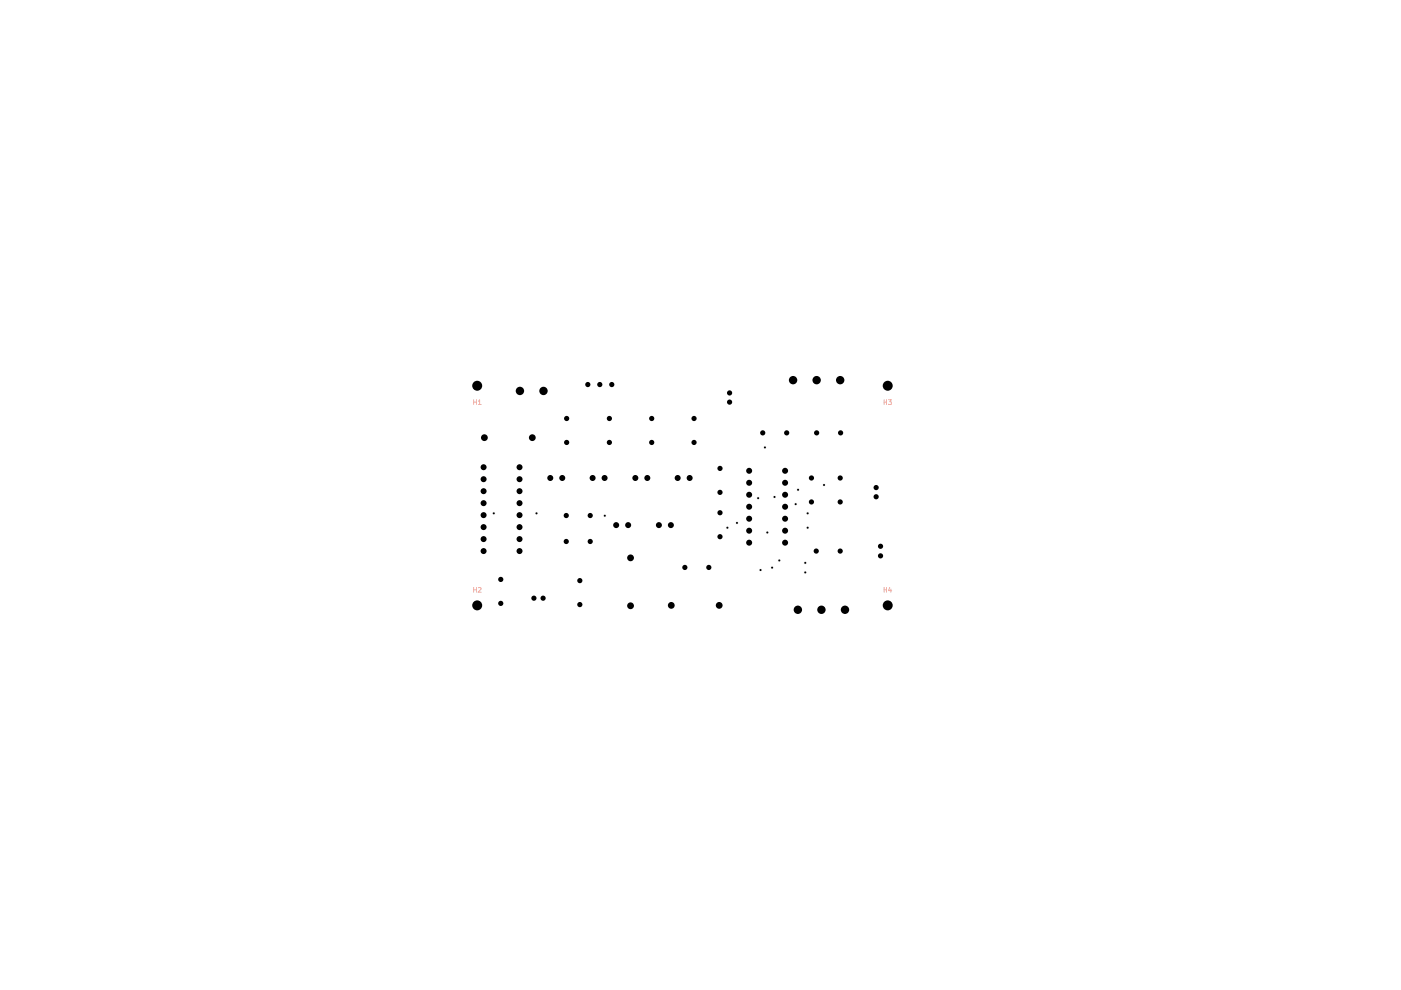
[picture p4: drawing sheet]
<svg xmlns="http://www.w3.org/2000/svg" width="297mm" height="210mm" viewBox="0 0 297 210" stroke-linecap="round" stroke-linejoin="round" font-family="sans-serif">
<g fill="none" stroke="#f2aea5" stroke-width=".21">
<path d="M100.4 84.8v1M100.4 85.3h.6M101 84.8v1M101.4 85.1l.3-.3v1M101.4 85.8h.6M187.5 85.3h.5M187.5 84.8v1M188 84.8v1M188.4 84.8h.6l-.4 .4 .4 .1v.4h-.6M100.4 124.5v1.1M100.4 125.1h.6M101 124.5v1.1"/>
<path d="M101.4 124.6l.4-.1 .2 .4-.7 .7h.7M187.5 125.1h.5M187.5 124.5v1.1M188 124.5v1.1M188.6 124.5l-.2 .7h.7M188.9 124.9v.7"/>
</g>
<g fill="#000">
<circle cx="101.2" cy="81.8" r="1.06"/>
<circle cx="102.5" cy="99.1" r=".47"/>
<circle cx="102.5" cy="99.1" r=".64"/>
<circle cx="102.7" cy="92.8" r=".72"/>
<circle cx="102.7" cy="92.8" r=".55"/>
<circle cx="110.2" cy="99.1" r=".47"/>
<circle cx="110.2" cy="99.1" r=".64"/>
<circle cx="110.2" cy="82.9" r=".89"/>
<circle cx="110.2" cy="82.9" r=".72"/>
<circle cx="112.9" cy="92.8" r=".72"/>
<circle cx="112.9" cy="92.8" r=".55"/>
<circle cx="115.2" cy="82.9" r=".89"/>
<circle cx="115.2" cy="82.9" r=".72"/>
<circle cx="120.1" cy="88.7" r=".38"/>
<circle cx="120.1" cy="93.8" r=".38"/>
<circle cx="120.1" cy="93.8" r=".55"/>
<circle cx="120.1" cy="88.7" r=".55"/>
<circle cx="124.6" cy="81.5" r=".38"/>
<circle cx="124.6" cy="81.5" r=".55"/>
<circle cx="127.2" cy="81.5" r=".38"/>
<circle cx="127.2" cy="81.5" r=".55"/>
<circle cx="129.2" cy="88.7" r=".38"/>
<circle cx="129.2" cy="93.8" r=".38"/>
<circle cx="129.2" cy="93.8" r=".55"/>
<circle cx="129.2" cy="88.7" r=".55"/>
<circle cx="129.7" cy="81.5" r=".38"/>
<circle cx="129.7" cy="81.5" r=".55"/>
<circle cx="138.2" cy="88.7" r=".38"/>
<circle cx="138.2" cy="93.8" r=".38"/>
<circle cx="138.2" cy="93.8" r=".55"/>
<circle cx="138.2" cy="88.7" r=".55"/>
<circle cx="147.1" cy="88.7" r=".38"/>
<circle cx="147.1" cy="93.8" r=".38"/>
<circle cx="147.2" cy="93.8" r=".55"/>
<circle cx="147.2" cy="88.7" r=".55"/>
<circle cx="152.7" cy="99.3" r=".38"/>
<circle cx="152.7" cy="99.3" r=".55"/>
<circle cx="154.7" cy="85.3" r=".38"/>
<circle cx="154.7" cy="83.3" r=".38"/>
<circle cx="154.7" cy="85.3" r=".55"/>
<circle cx="154.7" cy="83.3" r=".55"/>
<circle cx="158.8" cy="99.8" r=".47"/>
<circle cx="158.8" cy="99.8" r=".64"/>
<circle cx="161.7" cy="91.8" r=".38"/>
<circle cx="161.7" cy="91.8" r=".55"/>
<circle cx="166.5" cy="99.8" r=".47"/>
<circle cx="166.5" cy="99.8" r=".64"/>
<circle cx="166.8" cy="91.8" r=".38"/>
<circle cx="166.8" cy="91.8" r=".55"/>
<circle cx="168.1" cy="80.6" r=".89"/>
<circle cx="168.1" cy="80.6" r=".72"/>
<circle cx="173.1" cy="91.8" r=".38"/>
<circle cx="173.1" cy="80.6" r=".89"/>
<circle cx="173.1" cy="80.6" r=".72"/>
<circle cx="173.1" cy="91.8" r=".55"/>
<circle cx="178.1" cy="80.6" r=".89"/>
<circle cx="178.1" cy="80.6" r=".72"/>
<circle cx="178.2" cy="91.8" r=".38"/>
<circle cx="178.2" cy="91.8" r=".55"/>
<circle cx="188.2" cy="81.8" r="1.06"/>
<circle cx="102.5" cy="101.6" r=".47"/>
<circle cx="102.5" cy="109.2" r=".47"/>
<circle cx="102.5" cy="114.3" r=".47"/>
<circle cx="102.5" cy="106.7" r=".47"/>
<circle cx="102.5" cy="111.8" r=".47"/>
<circle cx="102.5" cy="104.1" r=".47"/>
<circle cx="102.5" cy="116.8" r=".47"/>
<circle cx="102.5" cy="106.7" r=".64"/>
<circle cx="102.5" cy="111.8" r=".64"/>
<circle cx="102.5" cy="109.2" r=".64"/>
<circle cx="102.5" cy="104.1" r=".64"/>
<circle cx="102.5" cy="116.8" r=".64"/>
<circle cx="102.5" cy="114.3" r=".64"/>
<circle cx="102.5" cy="101.6" r=".64"/>
<circle cx="110.2" cy="109.2" r=".47"/>
<circle cx="110.2" cy="114.3" r=".47"/>
<circle cx="110.2" cy="101.6" r=".47"/>
<circle cx="110.2" cy="106.7" r=".47"/>
<circle cx="110.2" cy="111.8" r=".47"/>
<circle cx="110.2" cy="116.8" r=".47"/>
<circle cx="110.2" cy="104.1" r=".47"/>
<circle cx="110.2" cy="106.7" r=".64"/>
<circle cx="110.2" cy="111.8" r=".64"/>
<circle cx="110.2" cy="104.1" r=".64"/>
<circle cx="110.2" cy="116.8" r=".64"/>
<circle cx="110.2" cy="109.2" r=".64"/>
<circle cx="110.2" cy="101.6" r=".64"/>
<circle cx="110.2" cy="114.3" r=".64"/>
<circle cx="116.7" cy="101.3" r=".47"/>
<circle cx="116.7" cy="101.3" r=".64"/>
<circle cx="119.2" cy="101.3" r=".47"/>
<circle cx="119.2" cy="101.3" r=".64"/>
<circle cx="120.1" cy="109.3" r=".38"/>
<circle cx="120.1" cy="114.8" r=".38"/>
<circle cx="120.1" cy="109.3" r=".55"/>
<circle cx="120.1" cy="114.8" r=".55"/>
<circle cx="125.1" cy="109.3" r=".38"/>
<circle cx="125.1" cy="114.8" r=".38"/>
<circle cx="125.1" cy="109.3" r=".55"/>
<circle cx="125.1" cy="114.8" r=".55"/>
<circle cx="125.6" cy="101.3" r=".47"/>
<circle cx="125.6" cy="101.3" r=".64"/>
<circle cx="128.2" cy="101.3" r=".47"/>
<circle cx="128.2" cy="101.3" r=".64"/>
<circle cx="130.6" cy="111.3" r=".47"/>
<circle cx="130.6" cy="111.3" r=".64"/>
<circle cx="133.2" cy="111.3" r=".47"/>
<circle cx="133.2" cy="111.3" r=".64"/>
<circle cx="133.7" cy="118.3" r=".72"/>
<circle cx="133.7" cy="118.3" r=".55"/>
<circle cx="134.7" cy="101.3" r=".47"/>
<circle cx="134.7" cy="101.3" r=".64"/>
<circle cx="137.2" cy="101.3" r=".47"/>
<circle cx="137.2" cy="101.3" r=".64"/>
<circle cx="139.7" cy="111.3" r=".47"/>
<circle cx="139.7" cy="111.3" r=".64"/>
<circle cx="142.2" cy="111.3" r=".47"/>
<circle cx="142.2" cy="111.3" r=".64"/>
<circle cx="143.7" cy="101.3" r=".47"/>
<circle cx="143.7" cy="101.3" r=".64"/>
<circle cx="146.2" cy="101.3" r=".47"/>
<circle cx="146.2" cy="101.3" r=".64"/>
<circle cx="152.7" cy="113.8" r=".38"/>
<circle cx="152.7" cy="108.7" r=".38"/>
<circle cx="152.7" cy="104.4" r=".38"/>
<circle cx="152.7" cy="104.4" r=".55"/>
<circle cx="152.7" cy="113.8" r=".55"/>
<circle cx="152.7" cy="108.7" r=".55"/>
<circle cx="158.8" cy="107.4" r=".47"/>
<circle cx="158.8" cy="115.1" r=".47"/>
<circle cx="158.8" cy="102.4" r=".47"/>
<circle cx="158.8" cy="110" r=".47"/>
<circle cx="158.8" cy="112.5" r=".47"/>
<circle cx="158.8" cy="104.9" r=".47"/>
<circle cx="158.8" cy="112.5" r=".64"/>
<circle cx="158.8" cy="104.9" r=".64"/>
<circle cx="158.8" cy="115.1" r=".64"/>
<circle cx="158.8" cy="102.4" r=".64"/>
<circle cx="158.8" cy="110" r=".64"/>
<circle cx="158.8" cy="107.4" r=".64"/>
<circle cx="166.5" cy="107.4" r=".47"/>
<circle cx="166.5" cy="115.1" r=".47"/>
<circle cx="166.5" cy="102.4" r=".47"/>
<circle cx="166.5" cy="110" r=".47"/>
<circle cx="166.5" cy="112.5" r=".47"/>
<circle cx="166.5" cy="104.9" r=".47"/>
<circle cx="166.5" cy="112.5" r=".64"/>
<circle cx="166.5" cy="104.9" r=".64"/>
<circle cx="166.5" cy="110" r=".64"/>
<circle cx="166.5" cy="115.1" r=".64"/>
<circle cx="166.5" cy="102.4" r=".64"/>
<circle cx="166.5" cy="107.4" r=".64"/>
<circle cx="172" cy="106.4" r=".38"/>
<circle cx="172" cy="101.3" r=".38"/>
<circle cx="172" cy="106.4" r=".55"/>
<circle cx="172" cy="101.3" r=".55"/>
<circle cx="173.1" cy="116.8" r=".38"/>
<circle cx="173.1" cy="116.8" r=".55"/>
<circle cx="178.1" cy="101.3" r=".38"/>
<circle cx="178.1" cy="116.8" r=".38"/>
<circle cx="178.1" cy="106.4" r=".38"/>
<circle cx="178.1" cy="101.3" r=".55"/>
<circle cx="178.1" cy="106.4" r=".55"/>
<circle cx="178.1" cy="116.8" r=".55"/>
<circle cx="185.8" cy="105.3" r=".38"/>
<circle cx="185.8" cy="103.4" r=".38"/>
<circle cx="185.8" cy="105.3" r=".55"/>
<circle cx="185.8" cy="103.4" r=".55"/>
<circle cx="186.7" cy="115.8" r=".38"/>
<circle cx="186.7" cy="117.9" r=".38"/>
<circle cx="186.7" cy="117.9" r=".55"/>
<circle cx="186.7" cy="115.8" r=".55"/>
<circle cx="101.2" cy="128.4" r="1.06"/>
<circle cx="106.2" cy="127.9" r=".38"/>
<circle cx="106.2" cy="122.8" r=".38"/>
<circle cx="106.2" cy="122.9" r=".55"/>
<circle cx="106.2" cy="127.9" r=".55"/>
<circle cx="113.2" cy="126.8" r=".38"/>
<circle cx="113.2" cy="126.8" r=".55"/>
<circle cx="115.1" cy="126.8" r=".38"/>
<circle cx="115.1" cy="126.8" r=".55"/>
<circle cx="122.9" cy="128.2" r=".38"/>
<circle cx="122.9" cy="123.1" r=".38"/>
<circle cx="122.9" cy="123.1" r=".55"/>
<circle cx="122.9" cy="128.2" r=".55"/>
<circle cx="133.7" cy="128.4" r=".72"/>
<circle cx="133.7" cy="128.4" r=".55"/>
<circle cx="142.3" cy="128.4" r=".72"/>
<circle cx="142.3" cy="128.4" r=".55"/>
<circle cx="145.2" cy="120.3" r=".38"/>
<circle cx="145.2" cy="120.3" r=".55"/>
<circle cx="150.3" cy="120.3" r=".38"/>
<circle cx="150.3" cy="120.3" r=".55"/>
<circle cx="152.5" cy="128.4" r=".72"/>
<circle cx="152.5" cy="128.4" r=".55"/>
<circle cx="169.2" cy="129.3" r=".89"/>
<circle cx="169.2" cy="129.3" r=".72"/>
<circle cx="174.2" cy="129.3" r=".89"/>
<circle cx="174.2" cy="129.3" r=".72"/>
<circle cx="179.2" cy="129.3" r=".89"/>
<circle cx="179.2" cy="129.3" r=".72"/>
<circle cx="188.2" cy="128.4" r="1.06"/>
</g>
<path d="M170.6 119.1l.3 .2-.1 .2-.3-.2z" fill="#ececec"/>
<path d="M170.6 119.1l.3 .2-.1 .2-.3-.2z" fill="none" stroke="#ececec" stroke-width=".21"/>
<path d="M170.6 121.2l.3 .2-.1 .2-.3-.2z" fill="#ececec"/>
<path d="M170.6 121.2l.3 .2-.1 .2-.3-.2z" fill="none" stroke="#ececec" stroke-width=".21"/>
<path d="M165.1 118.6l.3 .2-.1 .2-.3-.2z" fill="#ececec"/>
<path d="M165.1 118.6l.3 .2-.1 .2-.3-.2z" fill="none" stroke="#ececec" stroke-width=".21"/>
<path d="M163.6 120.2l.3 .2-.1 .1-.3-.1z" fill="#ececec"/>
<path d="M163.6 120.2l.3 .2-.1 .1-.3-.1z" fill="none" stroke="#ececec" stroke-width=".21"/>
<path d="M161.1 120.7l.4 .2-.2 .1-.3-.1z" fill="#ececec"/>
<path d="M161.1 120.7l.4 .2-.2 .1-.3-.1z" fill="none" stroke="#ececec" stroke-width=".21"/>
<path d="M156.2 110.7l.3 .2-.1 .2-.4-.2z" fill="#ececec"/>
<path d="M156.2 110.7l.3 .2-.1 .2-.4-.2z" fill="none" stroke="#ececec" stroke-width=".21"/>
<path d="M162.1 94.7l.3 .2-.1 .2-.3-.2z" fill="#ececec"/>
<path d="M162.1 94.7l.3 .2-.1 .2-.3-.2z" fill="none" stroke="#ececec" stroke-width=".21"/>
<path d="M164.1 105.2l.3 .2-.1 .2-.3-.2z" fill="#ececec"/>
<path d="M164.1 105.2l.3 .2-.1 .2-.3-.2z" fill="none" stroke="#ececec" stroke-width=".21"/>
<path d="M162.6 112.7l.3 .2-.1 .2-.3-.2z" fill="#ececec"/>
<path d="M162.6 112.7l.3 .2-.1 .2-.3-.2z" fill="none" stroke="#ececec" stroke-width=".21"/>
<path d="M160.6 105.4l.4 .2-.2 .2-.3-.2z" fill="#ececec"/>
<path d="M160.6 105.4l.4 .2-.2 .2-.3-.2z" fill="none" stroke="#ececec" stroke-width=".21"/>
<path d="M168.6 106.7l.3 .2-.1 .2-.3-.2z" fill="#ececec"/>
<path d="M168.6 106.7l.3 .2-.1 .2-.3-.2z" fill="none" stroke="#ececec" stroke-width=".21"/>
<path d="M171.1 108.7l.3 .1-.1 .2-.3-.2z" fill="#ececec"/>
<path d="M171.1 108.7l.3 .1-.1 .2-.3-.2z" fill="none" stroke="#ececec" stroke-width=".21"/>
<path d="M174.6 102.6l.3 .2-.1 .2-.3-.2z" fill="#ececec"/>
<path d="M174.6 102.6l.3 .2-.1 .2-.3-.2z" fill="none" stroke="#ececec" stroke-width=".21"/>
<path d="M171.1 111.7l.3 .2-.1 .2-.3-.2z" fill="#ececec"/>
<path d="M171.1 111.7l.3 .2-.1 .2-.3-.2z" fill="none" stroke="#ececec" stroke-width=".21"/>
<path d="M169.1 103.7l.3 .1-.1 .2-.3-.2z" fill="#ececec"/>
<path d="M169.1 103.7l.3 .1-.1 .2-.3-.2z" fill="none" stroke="#ececec" stroke-width=".21"/>
<path d="M154.1 111.7l.3 .2-.1 .2-.3-.2z" fill="#ececec"/>
<path d="M154.1 111.7l.3 .2-.1 .2-.3-.2z" fill="none" stroke="#ececec" stroke-width=".21"/>
<path d="M128.1 109.2l.3 .1-.1 .2-.3-.2z" fill="#ececec"/>
<path d="M128.1 109.2l.3 .1-.1 .2-.3-.2z" fill="none" stroke="#ececec" stroke-width=".21"/>
<path d="M113.6 108.7l.4 .1-.1 .2-.4-.2z" fill="#ececec"/>
<path d="M113.6 108.7l.4 .1-.1 .2-.4-.2z" fill="none" stroke="#ececec" stroke-width=".21"/>
<path d="M104.6 108.7l.3 .1-.1 .2-.3-.2z" fill="#ececec"/>
<path d="M104.6 108.7l.3 .1-.1 .2-.3-.2z" fill="none" stroke="#ececec" stroke-width=".21"/>
<g fill="#000">
<path d="M162.1 94.7l.3 .2-.1 .2-.3-.2zM104.6 108.7l.3 .1-.1 .2-.3-.2zM113.6 108.7l.4 .1-.1 .2-.4-.2zM128.1 109.2l.3 .1-.1 .2-.3-.2zM154.1 111.7l.3 .2-.1 .2-.3-.2zM156.2 110.7l.3 .2-.1 .2-.4-.2zM160.6 105.4l.4 .2-.2 .2-.3-.2zM162.6 112.7l.3 .2-.1 .2-.3-.2zM164.1 105.2l.3 .2-.1 .2-.3-.2zM165.1 118.6l.3 .2-.1 .2-.3-.2zM168.6 106.7l.3 .2-.1 .2-.3-.2zM169.1 103.7l.3 .1-.1 .2-.3-.2z"/>
<path d="M170.6 119.1l.3 .2-.1 .2-.3-.2zM171.1 108.7l.3 .1-.1 .2-.3-.2zM171.1 111.7l.3 .2-.1 .2-.3-.2zM174.6 102.6l.3 .2-.1 .2-.3-.2zM161.1 120.7l.4 .2-.2 .1-.3-.1zM163.6 120.2l.3 .2-.1 .1-.3-.1zM170.6 121.2l.3 .2-.1 .2-.3-.2z"/>
</g>
</svg>
